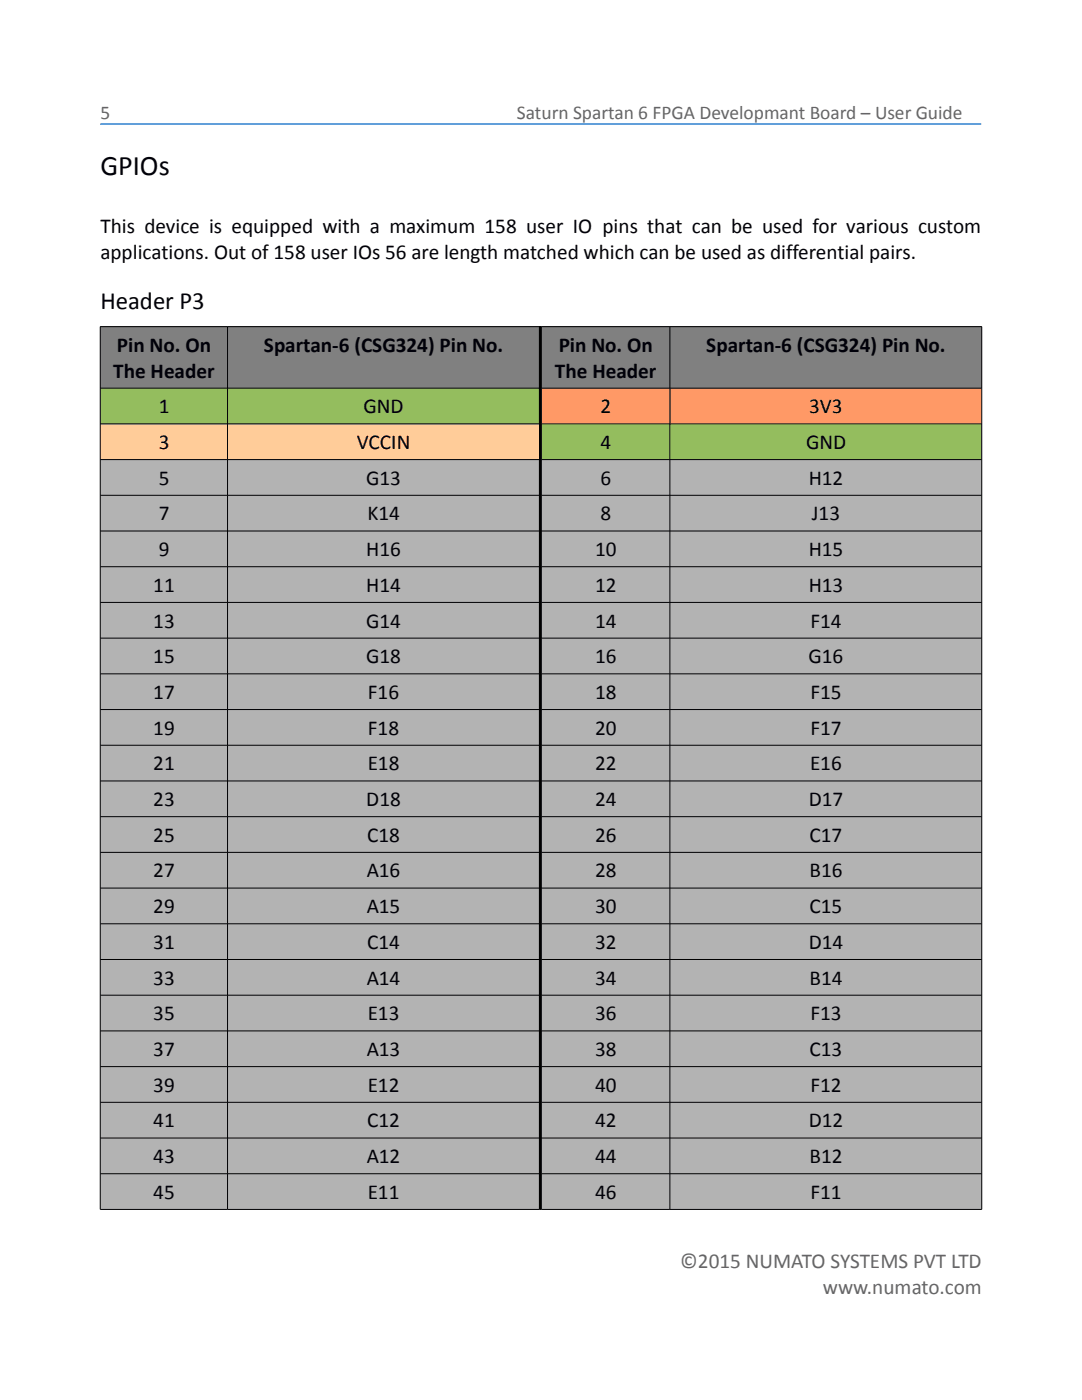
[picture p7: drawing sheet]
<svg xmlns="http://www.w3.org/2000/svg" width="216mm" height="279mm" viewBox="0 0 216 279" stroke-linecap="round" stroke-linejoin="round" font-family="sans-serif">
<defs><g id="words">
<text font-size="5.6" fill="#00000a" x="20" y="34.9">GPIOs</text>
<text font-size="4.9" fill="#00000a" x="20" y="61.7">Header P3</text>
<g font-size="4.2" fill="#00000a">
<text x="20" y="46.5">This device is equipped with a maximum 158 user IO pins that can be used for various custom</text>
<text x="20" y="51.6">applications. Out of 158 user IOs 56 are length matched which can be used as differential pairs.</text>
<text x="23.3" y="70.2">Pin No. On</text>
<text x="52.7" y="70.2">Spartan-6 (CSG324) Pin No.</text>
<text x="111.5" y="70.2">Pin No. On</text>
<text x="140.9" y="70.2">Spartan-6 (CSG324) Pin No.</text>
<text x="22.6" y="75.4">The Header</text>
<text x="110.7" y="75.4">The Header</text>
<text x="31.7" y="82.5">1</text>
<text x="72.5" y="82.5">GND</text>
<text x="31.7" y="89.6">3</text>
<text x="71.2" y="89.6">VCCIN</text>
<text x="119.8" y="89.6">4</text>
<text x="160.8" y="89.6">GND</text>
<text x="31.7" y="96.7">5</text>
<text x="73.1" y="96.7">G13</text>
<text x="119.8" y="96.7">6</text>
<text x="161.4" y="96.7">H12</text>
<text x="31.7" y="103.9">7</text>
<text x="73.3" y="103.9">K14</text>
<text x="119.8" y="103.9">8</text>
<text x="162" y="103.9">J13</text>
<text x="31.7" y="111">9</text>
<text x="73.1" y="111">H16</text>
<text x="118.7" y="111">10</text>
<text x="161.4" y="111">H15</text>
<text x="30.6" y="118.1">11</text>
<text x="73.1" y="118.1">H14</text>
<text x="118.7" y="118.1">12</text>
<text x="161.4" y="118.1">H13</text>
<text x="30.6" y="125.2">13</text>
<text x="73.1" y="125.2">G14</text>
<text x="118.7" y="125.2">14</text>
<text x="161.7" y="125.2">F14</text>
<text x="30.6" y="132.4">15</text>
<text x="73.1" y="132.4">G18</text>
<text x="118.7" y="132.4">16</text>
<text x="161.3" y="132.4">G16</text>
<text x="30.6" y="139.5">17</text>
<text x="73.4" y="139.5">F16</text>
<text x="118.7" y="139.5">18</text>
<text x="161.7" y="139.5">F15</text>
<text x="30.6" y="146.6">19</text>
<text x="73.4" y="146.6">F18</text>
<text x="118.7" y="146.6">20</text>
<text x="161.7" y="146.6">F17</text>
<text x="30.6" y="153.7">21</text>
<text x="73.4" y="153.7">E18</text>
<text x="118.7" y="153.7">22</text>
<text x="161.6" y="153.7">E16</text>
<text x="30.6" y="160.9">23</text>
<text x="73.1" y="160.9">D18</text>
<text x="118.7" y="160.9">24</text>
<text x="161.4" y="160.9">D17</text>
<text x="30.6" y="168">25</text>
<text x="73.3" y="168">C18</text>
<text x="118.7" y="168">26</text>
<text x="161.5" y="168">C17</text>
<text x="30.6" y="175.1">27</text>
<text x="73.2" y="175.1">A16</text>
<text x="118.7" y="175.1">28</text>
<text x="161.5" y="175.1">B16</text>
<text x="30.6" y="182.2">29</text>
<text x="73.2" y="182.2">A15</text>
<text x="118.7" y="182.2">30</text>
<text x="161.5" y="182.2">C15</text>
<text x="30.6" y="189.4">31</text>
<text x="73.3" y="189.4">C14</text>
<text x="118.7" y="189.4">32</text>
<text x="161.4" y="189.4">D14</text>
<text x="30.6" y="196.5">33</text>
<text x="73.2" y="196.5">A14</text>
<text x="118.7" y="196.5">34</text>
<text x="161.5" y="196.5">B14</text>
<text x="30.6" y="203.6">35</text>
<text x="73.4" y="203.6">E13</text>
<text x="118.7" y="203.6">36</text>
<text x="161.7" y="203.6">F13</text>
<text x="30.6" y="210.7">37</text>
<text x="73.2" y="210.7">A13</text>
<text x="118.7" y="210.7">38</text>
<text x="161.5" y="210.7">C13</text>
<text x="30.6" y="217.9">39</text>
<text x="73.4" y="217.9">E12</text>
<text x="118.7" y="217.9">40</text>
<text x="161.7" y="217.9">F12</text>
<text x="30.6" y="225">41</text>
<text x="73.3" y="225">C12</text>
<text x="118.7" y="225">42</text>
<text x="161.4" y="225">D12</text>
<text x="30.6" y="232.1">43</text>
<text x="73.2" y="232.1">A12</text>
<text x="118.7" y="232.1">44</text>
<text x="161.5" y="232.1">B12</text>
<text x="30.6" y="239.3">45</text>
<text x="73.4" y="239.3">E11</text>
<text x="118.7" y="239.3">46</text>
<text x="161.7" y="239.3">F11</text>
</g>
<g font-size="4.2">
<text x="119.8" y="82.5">2</text>
<text x="161.5" y="82.5">3V3</text>
</g>
<g font-size="4.2" fill="#666">
<text x="135.7" y="253.1">©2015 NUMATO SYSTEMS PVT LTD</text>
<text x="164.2" y="258.3">www.numato.com</text>
</g>
<g font-size="3.9" fill="#666">
<text x="20" y="23.7">5</text>
<text x="103.1" y="23.7">Saturn Spartan 6 FPGA Developmant Board – User Guide</text>
</g>
</g></defs>
<g fill="#808080">
<path d="M20 65.2h25.4v12.2h-25.4z" fill-rule="evenodd"/>
<path d="M45.4 65.2h62.2v12.2h-62.2z" fill-rule="evenodd"/>
</g>
<path d="M107.8 65.2v12.2" fill="none" stroke="#000" stroke-width=".39"/>
<g fill="#808080">
<path d="M108 65.2h25.7v12.2h-25.7z" fill-rule="evenodd"/>
<path d="M133.7 65.2h62.2v12.2h-62.2z" fill-rule="evenodd"/>
</g>
<g fill="#94bd5e">
<path d="M20 77.4h25.4v7.2h-25.4z" fill-rule="evenodd"/>
<path d="M45.4 77.4h62.2v7.2h-62.2z" fill-rule="evenodd"/>
</g>
<path d="M107.8 77.4v7.2" fill="none" stroke="#000" stroke-width=".39"/>
<g fill="#f96">
<path d="M108 77.4h25.7v7.2h-25.7z" fill-rule="evenodd"/>
<path d="M133.7 77.4h62.2v7.2h-62.2z" fill-rule="evenodd"/>
</g>
<g fill="#fc9">
<path d="M20 84.6h25.4v7.1h-25.4z" fill-rule="evenodd"/>
<path d="M45.4 84.6h62.2v7.1h-62.2z" fill-rule="evenodd"/>
</g>
<path d="M107.8 84.6v7.1" fill="none" stroke="#000" stroke-width=".39"/>
<g fill="#94bd5e">
<path d="M108 84.6h25.7v7.1h-25.7z" fill-rule="evenodd"/>
<path d="M133.7 84.6h62.2v7.1h-62.2z" fill-rule="evenodd"/>
</g>
<g fill="#b3b3b3">
<path d="M20 91.7h25.4v7.1h-25.4z" fill-rule="evenodd"/>
<path d="M45.4 91.7h62.2v7.1h-62.2z" fill-rule="evenodd"/>
</g>
<path d="M107.8 91.7v7.1" fill="none" stroke="#000" stroke-width=".39"/>
<g fill="#b3b3b3">
<path d="M108 91.7h25.7v7.1h-25.7z" fill-rule="evenodd"/>
<path d="M133.7 91.7h62.2v7.1h-62.2z" fill-rule="evenodd"/>
<path d="M20 98.8h25.4v7.1h-25.4z" fill-rule="evenodd"/>
<path d="M45.4 98.8h62.2v7.1h-62.2z" fill-rule="evenodd"/>
</g>
<path d="M107.8 98.8v7.1" fill="none" stroke="#000" stroke-width=".39"/>
<g fill="#b3b3b3">
<path d="M108 98.8h25.7v7.1h-25.7z" fill-rule="evenodd"/>
<path d="M133.7 98.8h62.2v7.1h-62.2z" fill-rule="evenodd"/>
<path d="M20 105.9h25.4v7.2h-25.4z" fill-rule="evenodd"/>
<path d="M45.4 105.9h62.2v7.2h-62.2z" fill-rule="evenodd"/>
</g>
<path d="M107.8 105.9v7.2" fill="none" stroke="#000" stroke-width=".39"/>
<g fill="#b3b3b3">
<path d="M108 105.9h25.7v7.2h-25.7z" fill-rule="evenodd"/>
<path d="M133.7 105.9h62.2v7.2h-62.2z" fill-rule="evenodd"/>
<path d="M20 113.1h25.4v7.1h-25.4z" fill-rule="evenodd"/>
<path d="M45.4 113.1h62.2v7.1h-62.2z" fill-rule="evenodd"/>
</g>
<path d="M107.8 113.1v7.1" fill="none" stroke="#000" stroke-width=".39"/>
<g fill="#b3b3b3">
<path d="M108 113.1h25.7v7.1h-25.7z" fill-rule="evenodd"/>
<path d="M133.7 113.1h62.2v7.1h-62.2z" fill-rule="evenodd"/>
<path d="M20 120.2h25.4v7.1h-25.4z" fill-rule="evenodd"/>
<path d="M45.4 120.2h62.2v7.1h-62.2z" fill-rule="evenodd"/>
</g>
<path d="M107.8 120.2v7.1" fill="none" stroke="#000" stroke-width=".39"/>
<g fill="#b3b3b3">
<path d="M108 120.2h25.7v7.1h-25.7z" fill-rule="evenodd"/>
<path d="M133.7 120.2h62.2v7.1h-62.2z" fill-rule="evenodd"/>
<path d="M20 127.3h25.4v7.1h-25.4z" fill-rule="evenodd"/>
<path d="M45.4 127.3h62.2v7.1h-62.2z" fill-rule="evenodd"/>
</g>
<path d="M107.8 127.3v7.1" fill="none" stroke="#000" stroke-width=".39"/>
<g fill="#b3b3b3">
<path d="M108 127.3h25.7v7.1h-25.7z" fill-rule="evenodd"/>
<path d="M133.7 127.3h62.2v7.1h-62.2z" fill-rule="evenodd"/>
<path d="M20 134.4h25.4v7.2h-25.4z" fill-rule="evenodd"/>
<path d="M45.4 134.4h62.2v7.2h-62.2z" fill-rule="evenodd"/>
</g>
<path d="M107.8 134.4v7.2" fill="none" stroke="#000" stroke-width=".39"/>
<g fill="#b3b3b3">
<path d="M108 134.4h25.7v7.2h-25.7z" fill-rule="evenodd"/>
<path d="M133.7 134.4h62.2v7.2h-62.2z" fill-rule="evenodd"/>
<path d="M20 141.6h25.4v7.1h-25.4z" fill-rule="evenodd"/>
<path d="M45.4 141.6h62.2v7.1h-62.2z" fill-rule="evenodd"/>
</g>
<path d="M107.8 141.6v7.1" fill="none" stroke="#000" stroke-width=".39"/>
<g fill="#b3b3b3">
<path d="M108 141.6h25.7v7.1h-25.7z" fill-rule="evenodd"/>
<path d="M133.7 141.6h62.2v7.1h-62.2z" fill-rule="evenodd"/>
<path d="M20 148.7h25.4v7.1h-25.4z" fill-rule="evenodd"/>
<path d="M45.4 148.7h62.2v7.1h-62.2z" fill-rule="evenodd"/>
</g>
<path d="M107.8 148.7v7.1" fill="none" stroke="#000" stroke-width=".39"/>
<g fill="#b3b3b3">
<path d="M108 148.7h25.7v7.1h-25.7z" fill-rule="evenodd"/>
<path d="M133.7 148.7h62.2v7.1h-62.2z" fill-rule="evenodd"/>
<path d="M20 155.8h25.4v7.1h-25.4z" fill-rule="evenodd"/>
<path d="M45.4 155.8h62.2v7.1h-62.2z" fill-rule="evenodd"/>
</g>
<path d="M107.8 155.8v7.1" fill="none" stroke="#000" stroke-width=".39"/>
<g fill="#b3b3b3">
<path d="M108 155.8h25.7v7.1h-25.7z" fill-rule="evenodd"/>
<path d="M133.7 155.8h62.2v7.1h-62.2z" fill-rule="evenodd"/>
<path d="M20 162.9h25.4v7.2h-25.4z" fill-rule="evenodd"/>
<path d="M45.4 162.9h62.2v7.2h-62.2z" fill-rule="evenodd"/>
</g>
<path d="M107.8 162.9v7.2" fill="none" stroke="#000" stroke-width=".39"/>
<g fill="#b3b3b3">
<path d="M108 162.9h25.7v7.2h-25.7z" fill-rule="evenodd"/>
<path d="M133.7 162.9h62.2v7.2h-62.2z" fill-rule="evenodd"/>
<path d="M20 170.1h25.4v7.1h-25.4z" fill-rule="evenodd"/>
<path d="M45.4 170.1h62.2v7.1h-62.2z" fill-rule="evenodd"/>
</g>
<path d="M107.8 170.1v7.1" fill="none" stroke="#000" stroke-width=".39"/>
<g fill="#b3b3b3">
<path d="M108 170.1h25.7v7.1h-25.7z" fill-rule="evenodd"/>
<path d="M133.7 170.1h62.2v7.1h-62.2z" fill-rule="evenodd"/>
<path d="M20 177.2h25.4v7.1h-25.4z" fill-rule="evenodd"/>
<path d="M45.4 177.2h62.2v7.1h-62.2z" fill-rule="evenodd"/>
</g>
<path d="M107.8 177.2v7.1" fill="none" stroke="#000" stroke-width=".39"/>
<g fill="#b3b3b3">
<path d="M108 177.2h25.7v7.1h-25.7z" fill-rule="evenodd"/>
<path d="M133.7 177.2h62.2v7.1h-62.2z" fill-rule="evenodd"/>
<path d="M20 184.3h25.4v7.2h-25.4z" fill-rule="evenodd"/>
<path d="M45.4 184.3h62.2v7.2h-62.2z" fill-rule="evenodd"/>
</g>
<path d="M107.8 184.3v7.2" fill="none" stroke="#000" stroke-width=".39"/>
<g fill="#b3b3b3">
<path d="M108 184.3h25.7v7.2h-25.7z" fill-rule="evenodd"/>
<path d="M133.7 184.3h62.2v7.2h-62.2z" fill-rule="evenodd"/>
<path d="M20 191.5h25.4v7.1h-25.4z" fill-rule="evenodd"/>
<path d="M45.4 191.5h62.2v7.1h-62.2z" fill-rule="evenodd"/>
</g>
<path d="M107.8 191.5v7.1" fill="none" stroke="#000" stroke-width=".39"/>
<g fill="#b3b3b3">
<path d="M108 191.5h25.7v7.1h-25.7z" fill-rule="evenodd"/>
<path d="M133.7 191.5h62.2v7.1h-62.2z" fill-rule="evenodd"/>
<path d="M20 198.6h25.4v7.1h-25.4z" fill-rule="evenodd"/>
<path d="M45.4 198.6h62.2v7.1h-62.2z" fill-rule="evenodd"/>
</g>
<path d="M107.8 198.6v7.1" fill="none" stroke="#000" stroke-width=".39"/>
<g fill="#b3b3b3">
<path d="M108 198.6h25.7v7.1h-25.7z" fill-rule="evenodd"/>
<path d="M133.7 198.6h62.2v7.1h-62.2z" fill-rule="evenodd"/>
<path d="M20 205.7h25.4v7.1h-25.4z" fill-rule="evenodd"/>
<path d="M45.4 205.7h62.2v7.1h-62.2z" fill-rule="evenodd"/>
</g>
<path d="M107.8 205.7v7.1" fill="none" stroke="#000" stroke-width=".39"/>
<g fill="#b3b3b3">
<path d="M108 205.7h25.7v7.1h-25.7z" fill-rule="evenodd"/>
<path d="M133.7 205.7h62.2v7.1h-62.2z" fill-rule="evenodd"/>
<path d="M20 212.8h25.4v7.2h-25.4z" fill-rule="evenodd"/>
<path d="M45.4 212.8h62.2v7.2h-62.2z" fill-rule="evenodd"/>
</g>
<path d="M107.8 212.8v7.2" fill="none" stroke="#000" stroke-width=".39"/>
<g fill="#b3b3b3">
<path d="M108 212.8h25.7v7.2h-25.7z" fill-rule="evenodd"/>
<path d="M133.7 212.8h62.2v7.2h-62.2z" fill-rule="evenodd"/>
<path d="M20 220h25.4v7.1h-25.4z" fill-rule="evenodd"/>
<path d="M45.4 220h62.2v7.1h-62.2z" fill-rule="evenodd"/>
</g>
<path d="M107.8 220v7.1" fill="none" stroke="#000" stroke-width=".39"/>
<g fill="#b3b3b3">
<path d="M108 220h25.7v7.1h-25.7z" fill-rule="evenodd"/>
<path d="M133.7 220h62.2v7.1h-62.2z" fill-rule="evenodd"/>
<path d="M20 227.1h25.4v7.1h-25.4z" fill-rule="evenodd"/>
<path d="M45.4 227.1h62.2v7.1h-62.2z" fill-rule="evenodd"/>
</g>
<path d="M107.8 227.1v7.1" fill="none" stroke="#000" stroke-width=".39"/>
<g fill="#b3b3b3">
<path d="M108 227.1h25.7v7.1h-25.7z" fill-rule="evenodd"/>
<path d="M133.7 227.1h62.2v7.1h-62.2z" fill-rule="evenodd"/>
<path d="M20 234.2h25.4v7.1h-25.4z" fill-rule="evenodd"/>
<path d="M45.4 234.2h62.2v7.1h-62.2z" fill-rule="evenodd"/>
</g>
<path d="M107.8 234.2v7.1" fill="none" stroke="#000" stroke-width=".39"/>
<g fill="#b3b3b3">
<path d="M108 234.2h25.7v7.1h-25.7z" fill-rule="evenodd"/>
<path d="M133.7 234.2h62.2v7.1h-62.2z" fill-rule="evenodd"/>
</g>
<g fill="#fff">
<path d="M20 20h2v4.8h-2z" fill-rule="evenodd"/>
<path d="M22 20h6.1v4.8h-6.1z" fill-rule="evenodd"/>
</g>
<g fill="none" stroke="#000" stroke-width=".2">
<path d="M20 65.2h175.9v176.2h-175.9zM20 77.5h175.9M45.4 65.2v176.2M107.6 65.2v176.2M108 65.2v176.2M133.7 65.2v176.2M20 84.6h175.9M20 91.7h175.9M20 98.8h175.9M20 106h175.9M20 113.1h175.9M20 120.2h175.9"/>
<path d="M20 127.4h175.9M20 134.5h175.9M20 141.6h175.9M20 148.7h175.9M20 155.9h175.9M20 163h175.9M20 170.1h175.9M20 177.2h175.9M20 184.4h175.9M20 191.5h175.9M20 198.6h175.9M20 205.7h175.9"/>
<path d="M20 212.9h175.9M20 220h175.9M20 227.1h175.9M20 234.2h175.9"/>
</g>
<path d="M20 24.8h175.8" fill="none" stroke="#06c" stroke-width=".25"/>
<use href="#words"/>
</svg>
